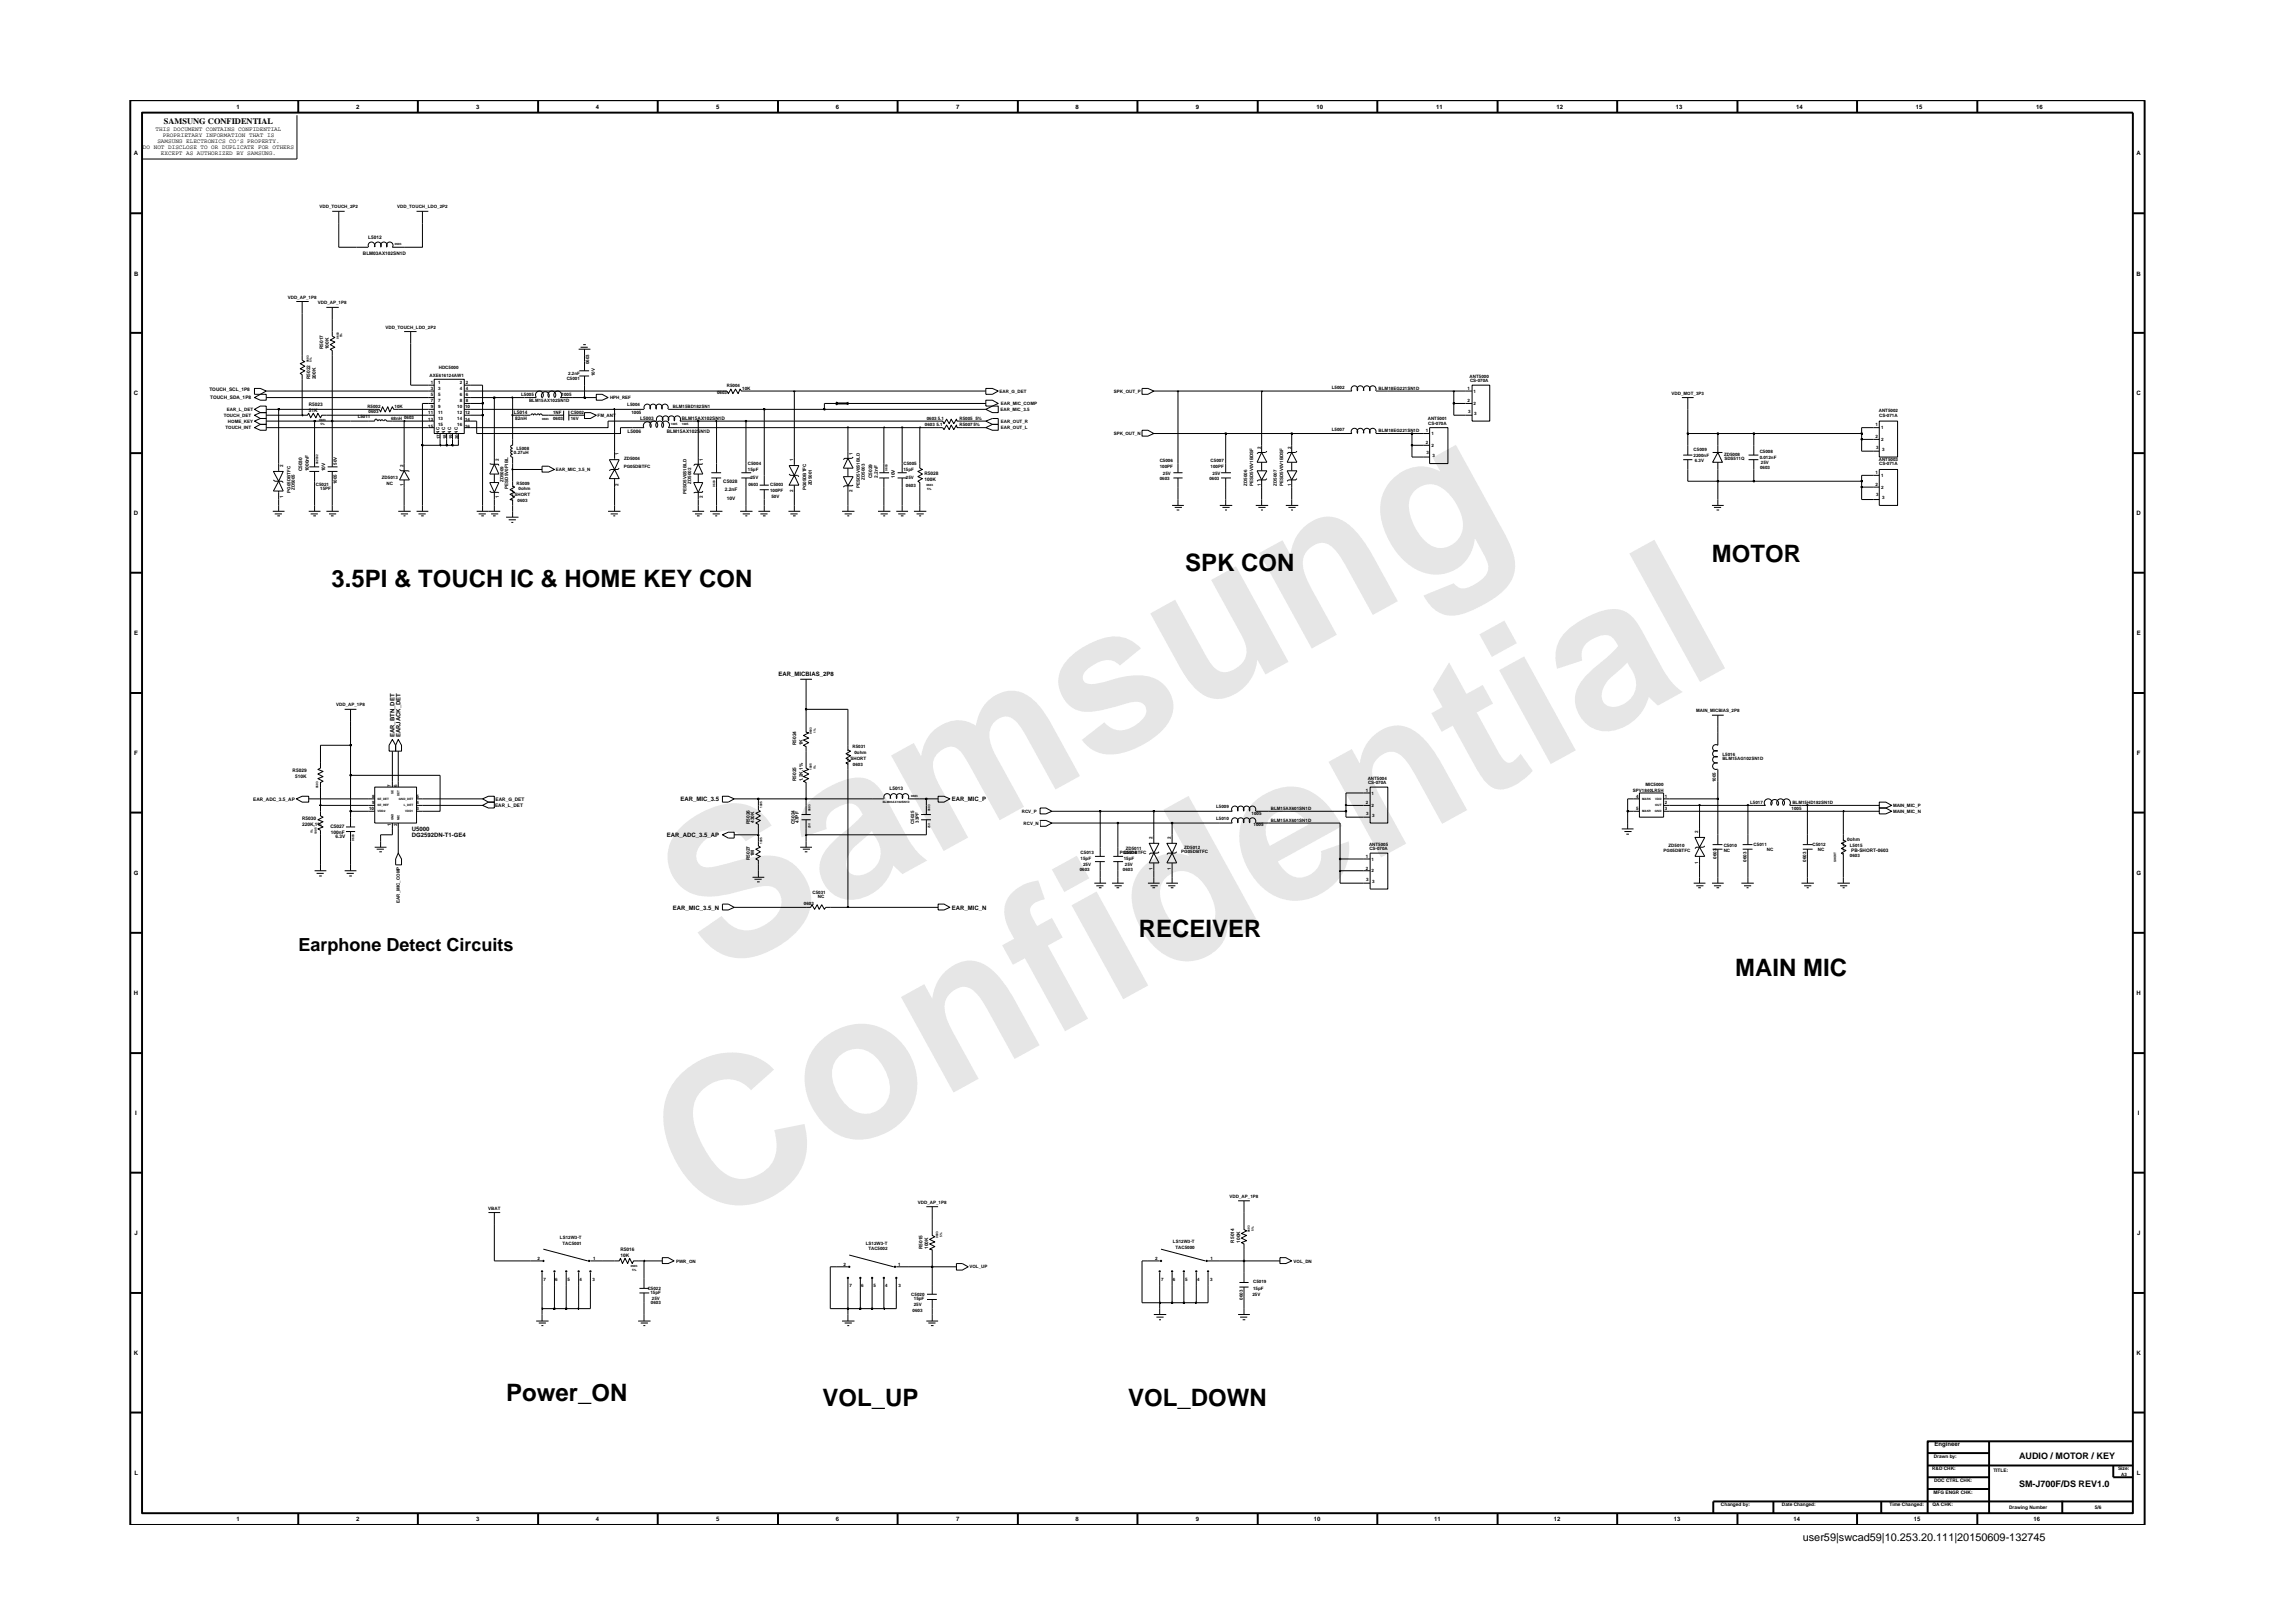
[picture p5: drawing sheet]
<svg xmlns="http://www.w3.org/2000/svg" width="297mm" height="210mm" viewBox="0 0 297 210" stroke-linecap="round" stroke-linejoin="round" font-family="sans-serif">
<defs><g id="words">
<g font-size="26.5" fill="#e6e6e6">
<text x="92.4" y="126.7" transform="rotate(-29 92.4 126.7)">Samsung</text>
<text x="91.1" y="159.4" transform="rotate(-29 91.1 159.4)">Confidential</text>
</g>
<g font-size="3.1">
<text x="42.9" y="76.1">3.5PI &amp; TOUCH IC &amp; HOME KEY CON</text>
<text x="153.5" y="74">SPK CON</text>
<text x="221.8" y="72.8">MOTOR</text>
<text x="147.5" y="121.4">RECEIVER</text>
<text x="224.8" y="126.4">MAIN MIC</text>
<text x="65.6" y="181.6">Power_ON</text>
<text x="106.5" y="182.1">VOL_UP</text>
<text x="146.2" y="182.1">VOL_DOWN</text>
</g>
<text font-size="2.3" x="38.7" y="123.2">Earphone Detect Circuits</text>
<text font-size="1.4" x="233.5" y="199.7">user59|swcad59|10.253.20.111|20150609-132745</text>
<g font-size="1.2">
<text x="261.6" y="189">AUDIO / MOTOR / KEY</text>
<text x="261.6" y="192.6">SM-J700F/DS REV1.0</text>
</g>
<text font-size="1.1" x="21.2" y="16.1">SAMSUNG CONFIDENTIAL</text>
<g font-size=".8">
<text x="20.2" y="17">THIS DOCUMENT CONTAINS CONFIDENTIAL</text>
<text x="21.1" y="17.8">PROPRIETARY INFORMATION THAT IS</text>
<text x="30.6" y="14.1">1</text>
<text x="46.1" y="14.1">2</text>
<text x="61.7" y="14.1">3</text>
<text x="77.2" y="14.1">4</text>
<text x="92.8" y="14.1">5</text>
<text x="108.3" y="14.1">6</text>
<text x="123.8" y="14.1">7</text>
<text x="139.3" y="14.1">8</text>
<text x="154.9" y="14.1">9</text>
<text x="170.5" y="14.1">10</text>
<text x="186" y="14.1">11</text>
<text x="201.6" y="14.1">12</text>
<text x="217.1" y="14.1">13</text>
<text x="232.7" y="14.1">14</text>
<text x="248.2" y="14.1">15</text>
<text x="263.8" y="14.1">16</text>
<text x="17.4" y="20.1">A</text>
<text x="18.5" y="19.3">DO NOT DISCLOSE TO OR DUPLICATE FOR OTHERS</text>
<text x="20.4" y="18.5">SAMSUNG ELECTRONICS CO’S PROPERTY.</text>
<text x="20.9" y="20.1">EXCEPT AS AUTHORIZED BY SAMSUNG.</text>
<text x="276.8" y="20.1">A</text>
<text x="17.4" y="35.7">B</text>
<text x="276.8" y="35.7">B</text>
<text x="17.4" y="51.2">C</text>
<text x="276.8" y="51.2">C</text>
<text x="17.4" y="66.8">D</text>
<text x="276.8" y="66.8">D</text>
<text x="17.4" y="82.3">E</text>
<text x="276.8" y="82.3">E</text>
<text x="100.8" y="87.5">EAR_MICBIAS_2P8</text>
<text x="51.1" y="95.5" transform="rotate(-90 51.1 95.5)">EAR_BTN_DET</text>
<text x="51.9" y="95.5" transform="rotate(-90 51.9 95.5)">EARJACK_DET</text>
<text x="17.4" y="97.8">F</text>
<text x="276.8" y="97.8">F</text>
<text x="53.4" y="107.7">U5000</text>
<text x="88.2" y="103.8">EAR_MIC_3.5</text>
<text x="123.3" y="103.8">EAR_MIC_P</text>
<text x="17.3" y="113.3">G</text>
<text x="53.4" y="108.4">DG2592DN-T1-GE4</text>
<text x="86.4" y="108.4">EAR_ADC_3.5_AP</text>
<text x="276.8" y="113.3">G</text>
<text x="87.2" y="117.8">EAR_MIC_3.5_N</text>
<text x="123.3" y="117.8">EAR_MIC_N</text>
<text x="17.4" y="128.9">H</text>
<text x="276.8" y="128.9">H</text>
<text x="17.5" y="144.4">I</text>
<text x="276.9" y="144.4">I</text>
<text x="17.4" y="160">J</text>
<text x="276.8" y="160">J</text>
<text x="17.4" y="175.5">K</text>
<text x="276.8" y="175.5">K</text>
<text x="17.4" y="191.1">L</text>
<text x="250.6" y="187.3">Engineer</text>
<text x="276.8" y="191.1">L</text>
<text x="30.6" y="197.1">1</text>
<text x="46.1" y="197.1">2</text>
<text x="61.7" y="197.1">3</text>
<text x="77.2" y="197.1">4</text>
<text x="92.8" y="197.1">5</text>
<text x="108.3" y="197.1">6</text>
<text x="123.8" y="197.1">7</text>
<text x="139.3" y="197.1">8</text>
<text x="154.9" y="197.1">9</text>
<text x="170.2" y="197.1">10</text>
<text x="185.8" y="197.1">11</text>
<text x="201.3" y="197.1">12</text>
<text x="216.9" y="197.1">13</text>
<text x="232.3" y="197.1">14</text>
<text x="247.9" y="197.1">15</text>
<text x="263.4" y="197.1">16</text>
</g>
<g font-size=".6">
<text x="41.4" y="27">VDD_TOUCH_2P2</text>
<text x="51.5" y="27">VDD_TOUCH_LDO_2P2</text>
<text x="47" y="33">BLM03AX102SN1D</text>
<text x="47.7" y="30.9">L5012</text>
<text x="37.3" y="38.7">VDD_AP_1P8</text>
<text x="41.2" y="39.4">VDD_AP_1P8</text>
<text x="41.9" y="45.2" transform="rotate(-90 41.9 45.2)">R5017</text>
<text x="42.6" y="45.2" transform="rotate(-90 42.6 45.2)">100K</text>
<text x="49.9" y="42.6">VDD_TOUCH_LDO_2P2</text>
<text x="56.8" y="47.8">HDC5000</text>
<text x="76.3" y="47.2" transform="rotate(-90 76.3 47.2)">0603</text>
<text x="27.1" y="50.7">TOUCH_SCL_1P8</text>
<text x="27.2" y="51.7">TOUCH_SDA_1P8</text>
<text x="29.4" y="53.2">EAR_L_DET</text>
<text x="40" y="52.6">R5023</text>
<text x="40" y="53.4">51K</text>
<text x="40.2" y="49.1" transform="rotate(-90 40.2 49.1)">R5022</text>
<text x="40.9" y="49.1" transform="rotate(-90 40.9 49.1)">200K</text>
<text x="47.6" y="52.8">R5002</text>
<text x="47.8" y="53.5">0603</text>
<text x="51.1" y="52.9">10K</text>
<text x="55.5" y="53.6">11</text>
<text x="55.7" y="48.8">AXE616124AW1</text>
<text x="55.8" y="49.7">1</text>
<text x="55.8" y="50.6">3</text>
<text x="55.8" y="51.3">5</text>
<text x="55.8" y="52.1">7</text>
<text x="55.8" y="52.9">9</text>
<text x="56.8" y="53.6">11</text>
<text x="56.8" y="49.7">1</text>
<text x="56.8" y="50.6">3</text>
<text x="56.8" y="51.3">5</text>
<text x="56.8" y="52.1">7</text>
<text x="56.8" y="52.9">9</text>
<text x="59.2" y="53.6">12</text>
<text x="59.2" y="52.9">10</text>
<text x="59.6" y="49.7">2</text>
<text x="59.6" y="50.6">4</text>
<text x="59.6" y="51.3">6</text>
<text x="59.6" y="52.1">8</text>
<text x="60.3" y="53.6">12</text>
<text x="60.3" y="52.9">10</text>
<text x="60.3" y="49.7">2</text>
<text x="60.3" y="50.6">4</text>
<text x="60.3" y="51.3">6</text>
<text x="60.3" y="52.1">8</text>
<text x="66.6" y="53.6">L5014</text>
<text x="67.5" y="51.3">L5005</text>
<text x="68.5" y="52.1">BLM15AX102SN1D</text>
<text x="71.7" y="53.6">1NF</text>
<text x="72.8" y="51.3">1005</text>
<text x="73.4" y="49.2">C5001</text>
<text x="73.6" y="48.6">2.2nF</text>
<text x="73.9" y="53.6">C5002</text>
<text x="77.1" y="48.7" transform="rotate(-90 77.1 48.7)">10V</text>
<text x="79" y="51.7">HPH_REF</text>
<text x="81.3" y="52.6">L5004</text>
<text x="81.8" y="53.6">1005</text>
<text x="87.2" y="52.8">BLM15BD182SN1</text>
<text x="92.9" y="51.1">0603</text>
<text x="94.2" y="50.1">R5004</text>
<text x="96.2" y="50.5">10K</text>
<text x="129.5" y="50.9">EAR_G_DET</text>
<text x="129.6" y="53.2">EAR_MIC_3.5</text>
<text x="129.7" y="52.5">EAR_MIC_COMP</text>
<text x="144.3" y="50.9">SPK_OUT_P</text>
<text x="172.5" y="50.4">L5002</text>
<text x="178.6" y="50.5">BLM18EG221SN1D</text>
<text x="190.1" y="50.5">1</text>
<text x="190.1" y="52.1">2</text>
<text x="190.2" y="53.5">3</text>
<text x="190.4" y="49">ANT5000</text>
<text x="190.4" y="49.5">CS-070A</text>
<text x="190.9" y="50.9">1</text>
<text x="190.9" y="52.5">2</text>
<text x="191" y="53.8">3</text>
<text x="216.5" y="51.1">VDD_MOT_3P3</text>
<text x="243.4" y="53.4">ANT5002</text>
<text x="29" y="54">TOUCH_DET</text>
<text x="29.2" y="55.6">TOUCH_INT</text>
<text x="29.5" y="54.8">HOME_KEY</text>
<text x="46.3" y="54.2">L5011</text>
<text x="50.7" y="54.4">68nH</text>
<text x="52.4" y="54.2">0603</text>
<text x="55.5" y="54.6">13</text>
<text x="55.5" y="55.4">15</text>
<text x="56.8" y="54.5">13</text>
<text x="56.8" y="55.2">15</text>
<text x="56.9" y="56.2" transform="rotate(-90 56.9 56.2)">NC</text>
<text x="57" y="56.9" transform="rotate(-90 57 56.9)">17</text>
<text x="57.7" y="56.2" transform="rotate(-90 57.7 56.2)">NC</text>
<text x="57.9" y="56.9" transform="rotate(-90 57.9 56.9)">18</text>
<text x="58.4" y="56.2" transform="rotate(-90 58.4 56.2)">NC</text>
<text x="58.6" y="56.9" transform="rotate(-90 58.6 56.9)">19</text>
<text x="59.2" y="54.5">14</text>
<text x="59.2" y="55.2">16</text>
<text x="59.4" y="56.9" transform="rotate(-90 59.4 56.9)">20 NC</text>
<text x="60.3" y="54.6">14</text>
<text x="60.3" y="55.4">16</text>
<text x="64.6" y="59.7" transform="rotate(-90 64.6 59.7)">2</text>
<text x="66.6" y="58.9">0.27uH</text>
<text x="66.7" y="54.4">82nH</text>
<text x="66.9" y="58.3">L5008</text>
<text x="71.7" y="54.4">0603</text>
<text x="73.9" y="54.4">16V</text>
<text x="77.4" y="54">FM_ANT</text>
<text x="80.1" y="58.9" transform="rotate(-90 80.1 58.9)">1</text>
<text x="80.8" y="59.6">ZD5004</text>
<text x="81.3" y="56.1">L5006</text>
<text x="82.9" y="54.4">L5003</text>
<text x="86.4" y="56.1">BLM15AX102SN1D</text>
<text x="88.3" y="54.4">BLM15AX102SN1D</text>
<text x="91" y="59.7" transform="rotate(-90 91 59.7)">1</text>
<text x="102.7" y="59.7" transform="rotate(-90 102.7 59.7)">1</text>
<text x="110.4" y="58.9" transform="rotate(-90 110.4 58.9)">1</text>
<text x="119.8" y="55.1">0603</text>
<text x="120.1" y="54.4">0603</text>
<text x="121.3" y="55.1">5.1</text>
<text x="121.5" y="54.4">5.1</text>
<text x="124.3" y="55.1">R50075%</text>
<text x="124.3" y="54.4">R5005</text>
<text x="126.4" y="54.4">5%</text>
<text x="129.7" y="55.6">EAR_OUT_L</text>
<text x="129.7" y="54.8">EAR_OUT_R</text>
<text x="144.3" y="56.4">SPK_OUT_N</text>
<text x="150.2" y="59.8">C5006</text>
<text x="156.8" y="59.8">C5007</text>
<text x="163.4" y="58.2" transform="rotate(-90 163.4 58.2)">2</text>
<text x="167.2" y="58.2" transform="rotate(-90 167.2 58.2)">2</text>
<text x="172.5" y="55.8">L5007</text>
<text x="178.6" y="56">BLM18EG221SN1D</text>
<text x="184.7" y="56">1</text>
<text x="184.7" y="57.5">2</text>
<text x="184.8" y="58.9">3</text>
<text x="185" y="54.4">ANT5001</text>
<text x="185" y="55">CS-070A</text>
<text x="185.4" y="56.4">1</text>
<text x="185.4" y="57.9">2</text>
<text x="185.5" y="59.2">3</text>
<text x="219.4" y="59.2">2200nF</text>
<text x="219.4" y="58.4">C5009</text>
<text x="219.6" y="59.9">6.3V</text>
<text x="223.3" y="59.1">ZD5008</text>
<text x="223.4" y="59.6">SDS511Q</text>
<text x="228" y="59.5">0.012nF</text>
<text x="228" y="58.7">C5008</text>
<text x="243" y="56.7">2</text>
<text x="243" y="55.2">1</text>
<text x="243" y="58.1">3</text>
<text x="243.4" y="59.7">ANT5003</text>
<text x="243.4" y="54">CS-071A</text>
<text x="243.7" y="57.1">2</text>
<text x="243.7" y="55.6">1</text>
<text x="243.8" y="58.4">3</text>
<text x="36.7" y="64.5" transform="rotate(-90 36.7 64.5)">1</text>
<text x="36.7" y="60.5" transform="rotate(-90 36.7 60.5)">2</text>
<text x="37.6" y="63.9" transform="rotate(-90 37.6 63.9)">PG05DBTFC</text>
<text x="38.2" y="63.5" transform="rotate(-90 38.2 63.5)">ZD5005</text>
<text x="39.1" y="61.1" transform="rotate(-90 39.1 61.1)">C5030</text>
<text x="40" y="61.1" transform="rotate(-90 40 61.1)">1000nF</text>
<text x="40.9" y="62.9">C5021</text>
<text x="41.5" y="63.5">15PF</text>
<text x="42.1" y="61.1" transform="rotate(-90 42.1 61.1)">10V</text>
<text x="43.6" y="62.7" transform="rotate(-90 43.6 62.7)">1005</text>
<text x="43.6" y="60.2" transform="rotate(-90 43.6 60.2)">50V</text>
<text x="49.5" y="62">ZD5013</text>
<text x="50.1" y="62.8">NC</text>
<text x="52.3" y="62.9" transform="rotate(-90 52.3 62.9)">1</text>
<text x="52.3" y="60.5" transform="rotate(-90 52.3 60.5)">2</text>
<text x="64.6" y="64.5" transform="rotate(-90 64.6 64.5)">1</text>
<text x="65.2" y="62.5" transform="rotate(-90 65.2 62.5)">ZD5009</text>
<text x="65.8" y="63.3" transform="rotate(-90 65.8 63.3)">PESD5V0F1BL</text>
<text x="66.7" y="64.3">SHORT</text>
<text x="66.9" y="62.8">R5009</text>
<text x="67.1" y="65.1">0603</text>
<text x="67.2" y="63.5">0ohm</text>
<text x="72" y="61">EAR_MIC_3.5_N</text>
<text x="80.1" y="62.9" transform="rotate(-90 80.1 62.9)">2</text>
<text x="80.8" y="60.7">PG05DBTFC</text>
<text x="88.9" y="64" transform="rotate(-90 88.9 64)">PESD5V0S1BLD</text>
<text x="89.5" y="62.6" transform="rotate(-90 89.5 62.6)">ZD5002</text>
<text x="91" y="64.5" transform="rotate(-90 91 64.5)">2</text>
<text x="93.7" y="62.6">C5028</text>
<text x="93.9" y="63.6">2.2nF</text>
<text x="94.2" y="64.7">10V</text>
<text x="96.9" y="60.2">C5004</text>
<text x="96.9" y="61">15pF</text>
<text x="96.9" y="62.9">0603</text>
<text x="97.2" y="62">25V</text>
<text x="99.8" y="63.7">100PF</text>
<text x="99.8" y="62.9">C5003</text>
<text x="99.9" y="64.5">50V</text>
<text x="102.7" y="63.8" transform="rotate(-90 102.7 63.8)">2</text>
<text x="104.4" y="63.5" transform="rotate(-90 104.4 63.5)">PG05DBTFC</text>
<text x="105.2" y="62.9" transform="rotate(-90 105.2 62.9)">ZD5001</text>
<text x="110.4" y="63.8" transform="rotate(-90 110.4 63.8)">2</text>
<text x="111.4" y="63.2" transform="rotate(-90 111.4 63.2)">PESD5V0S1BLD</text>
<text x="112" y="62.1" transform="rotate(-90 112 62.1)">ZD5003</text>
<text x="113" y="61.9" transform="rotate(-90 113 61.9)">C5029</text>
<text x="113.7" y="61.9" transform="rotate(-90 113.7 61.9)">2.2nF</text>
<text x="115.9" y="61.9" transform="rotate(-90 115.9 61.9)">10V</text>
<text x="117" y="61">15pF</text>
<text x="117" y="60.2">C5005</text>
<text x="117.4" y="63.1">0603</text>
<text x="117.4" y="62">25V</text>
<text x="119.7" y="62.3">100K</text>
<text x="119.7" y="61.6">R5028</text>
<text x="150.2" y="60.6">100PF</text>
<text x="150.2" y="62.2">0603</text>
<text x="150.7" y="61.6">25V</text>
<text x="156.7" y="62.2">0603</text>
<text x="156.8" y="60.6">100PF</text>
<text x="157.1" y="61.6">25V</text>
<text x="161.6" y="62.9" transform="rotate(-90 161.6 62.9)">ZD5006</text>
<text x="162.3" y="62.9" transform="rotate(-90 162.3 62.9)">PESD5V0V1BDSF</text>
<text x="163.4" y="62.9" transform="rotate(-90 163.4 62.9)">1</text>
<text x="165.4" y="62.9" transform="rotate(-90 165.4 62.9)">ZD5007</text>
<text x="166.2" y="62.9" transform="rotate(-90 166.2 62.9)">PESD5V0V1BDSF</text>
<text x="167.2" y="62.9" transform="rotate(-90 167.2 62.9)">1</text>
<text x="228" y="60.8">0603</text>
<text x="228.1" y="60.1">25V</text>
<text x="243" y="61.4">1</text>
<text x="243" y="63">2</text>
<text x="243" y="64.3">3</text>
<text x="243.4" y="60.3">CS-071A</text>
<text x="243.7" y="63.3">2</text>
<text x="243.7" y="61.8">1</text>
<text x="243.8" y="64.6">3</text>
<text x="43.5" y="91.5">VDD_AP_1P8</text>
<text x="219.7" y="92.3">MAIN_MICBIAS_2P8</text>
<text x="37.9" y="100">R5029</text>
<text x="38.3" y="100.8">510K</text>
<text x="50.6" y="102" transform="rotate(-90 50.6 102)">7</text>
<text x="51.5" y="102" transform="rotate(-90 51.5 102)">6</text>
<text x="103.2" y="101.2" transform="rotate(-90 103.2 101.2)">R5025</text>
<text x="103.2" y="96.5" transform="rotate(-90 103.2 96.5)">R5024</text>
<text x="104" y="101.2" transform="rotate(-90 104 101.2)">1.2K,1%</text>
<text x="104" y="96.5" transform="rotate(-90 104 96.5)">1K</text>
<text x="110.2" y="98.5">SHORT</text>
<text x="110.4" y="96.9">R5031</text>
<text x="110.5" y="99.3">0603</text>
<text x="110.7" y="97.7">0ohm</text>
<text x="177.2" y="101">ANT5004</text>
<text x="177.2" y="101.6">CS-070A</text>
<text x="213.1" y="101.8">MIC5000</text>
<text x="222.3" y="101.3" transform="rotate(-90 222.3 101.3)">1005</text>
<text x="223.1" y="98.5">BLM15AG102SN1D</text>
<text x="223.1" y="97.9">L5016</text>
<text x="32.8" y="103.7">EAR_ADC_3.5_AP</text>
<text x="39.1" y="107">220K,1%</text>
<text x="39.1" y="106.3">R5030</text>
<text x="42.8" y="107.2">C5027</text>
<text x="42.9" y="108">100nF</text>
<text x="47.8" y="104.9">10</text>
<text x="48.2" y="103.4">8</text>
<text x="48.2" y="104.1">9</text>
<text x="50.6" y="106.9" transform="rotate(-90 50.6 106.9)">1</text>
<text x="51.5" y="106.9" transform="rotate(-90 51.5 106.9)">2</text>
<text x="54" y="104.9">3</text>
<text x="54" y="104.1">4</text>
<text x="54" y="103.4">5</text>
<text x="64.1" y="104.6">EAR_L_DET</text>
<text x="64.2" y="103.7">EAR_G_DET</text>
<text x="97.1" y="106.8" transform="rotate(-90 97.1 106.8)">R5026</text>
<text x="97.7" y="106.6" transform="rotate(-90 97.7 106.6)">430K</text>
<text x="103" y="106.8" transform="rotate(-90 103 106.8)">C5024</text>
<text x="103.5" y="106.6" transform="rotate(-90 103.5 106.6)">47PF</text>
<text x="115.2" y="102.4">L5013</text>
<text x="118.4" y="106.7" transform="rotate(-90 118.4 106.7)">C5025</text>
<text x="119" y="106.6" transform="rotate(-90 119 106.6)">33PF</text>
<text x="132.4" y="105.3">RCV_P</text>
<text x="132.6" y="106.8">RCV_N</text>
<text x="157.6" y="104.7">L5009</text>
<text x="157.6" y="106.2">L5010</text>
<text x="162.1" y="105.5">1005</text>
<text x="162.4" y="107">1005</text>
<text x="164.6" y="104.9">BLM15AX601SN1D</text>
<text x="164.6" y="106.5">BLM15AX601SN1D</text>
<text x="176.9" y="102.6">1</text>
<text x="176.9" y="104.1">2</text>
<text x="177" y="105.5">3</text>
<text x="177.7" y="102.9">1</text>
<text x="177.7" y="104.5">2</text>
<text x="177.8" y="105.8">3</text>
<text x="211.5" y="102.6">SPV1840LR5H</text>
<text x="212" y="103.4">4</text>
<text x="212" y="104.9">5</text>
<text x="215.7" y="104.9">3</text>
<text x="215.7" y="104.2">2</text>
<text x="215.7" y="103.4">1</text>
<text x="220" y="107.9" transform="rotate(-90 220 107.9)">2</text>
<text x="226.7" y="104.1">L5017</text>
<text x="232.1" y="104.9">1005</text>
<text x="232.2" y="104.1">BLM15HD182SN1D</text>
<text x="245.2" y="105.3">MAIN_MIC_N</text>
<text x="245.2" y="104.5">MAIN_MIC_P</text>
<text x="43.5" y="108.6">6.3V</text>
<text x="97.1" y="111.4" transform="rotate(-90 97.1 111.4)">R5027</text>
<text x="97.7" y="110.9" transform="rotate(-90 97.7 110.9)">1M</text>
<text x="139.9" y="112.8">0603</text>
<text x="140" y="110.7">C5013</text>
<text x="140" y="111.4">15pF</text>
<text x="140.3" y="112.1">25V</text>
<text x="145.1" y="110.7">PG05DBTFC</text>
<text x="145.5" y="112.8">0603</text>
<text x="145.6" y="111.4">15pF</text>
<text x="145.6" y="110.7">C5014</text>
<text x="145.7" y="112.1">25V</text>
<text x="145.8" y="110.1">ZD5011</text>
<text x="149.3" y="112.7" transform="rotate(-90 149.3 112.7)">1</text>
<text x="149.3" y="108.6" transform="rotate(-90 149.3 108.6)">2</text>
<text x="151.7" y="112.7" transform="rotate(-90 151.7 112.7)">1</text>
<text x="151.7" y="108.6" transform="rotate(-90 151.7 108.6)">2</text>
<text x="153" y="110.5">PG05DBTFC</text>
<text x="153.4" y="110">ZD5012</text>
<text x="176.9" y="111.2">1</text>
<text x="176.9" y="112.7">2</text>
<text x="177.3" y="109.5">ANT5005</text>
<text x="177.4" y="110.1">CS-070A</text>
<text x="177.7" y="111.5">1</text>
<text x="177.7" y="113">2</text>
<text x="215.5" y="110.3">PG05DBTFC</text>
<text x="216.1" y="109.8">ZD5010</text>
<text x="220" y="111.9" transform="rotate(-90 220 111.9)">1</text>
<text x="222.4" y="111.3" transform="rotate(-90 222.4 111.3)">0603</text>
<text x="223.3" y="109.8">C5010</text>
<text x="223.3" y="110.3">NC</text>
<text x="226.3" y="111.6" transform="rotate(-90 226.3 111.6)">0603</text>
<text x="227.2" y="109.6">C5011</text>
<text x="228.9" y="110.2">NC</text>
<text x="234" y="111.6" transform="rotate(-90 234 111.6)">0603</text>
<text x="234.8" y="109.6">C5012</text>
<text x="235.5" y="110.2">NC</text>
<text x="239.3" y="109">0ohm</text>
<text x="239.6" y="111">0603</text>
<text x="239.6" y="109.8">L5015</text>
<text x="239.8" y="110.3">PB-SHORT-0603</text>
<text x="51.8" y="117" transform="rotate(-90 51.8 117)">EAR_MIC_COMP</text>
<text x="104.1" y="117.3">0603</text>
<text x="105.2" y="115.8">C5031</text>
<text x="106" y="116.4">NC</text>
<text x="177" y="114.1">3</text>
<text x="177.8" y="114.3">3</text>
<text x="118.9" y="155.9">VDD_AP_1P8</text>
<text x="159.3" y="155.2">VDD_AP_1P8</text>
<text x="63.2" y="156.8">VBAT</text>
<text x="72.5" y="160.5">LS12W3-T</text>
<text x="72.9" y="161.2">TAC5001</text>
<text x="112.2" y="161.2">LS12W3-T</text>
<text x="112.5" y="162">TAC5002</text>
<text x="119.5" y="161.8" transform="rotate(-90 119.5 161.8)">R5015</text>
<text x="120.3" y="161.8" transform="rotate(-90 120.3 161.8)">100K</text>
<text x="152" y="161.1">LS12W3-T</text>
<text x="152.3" y="161.8">TAC5000</text>
<text x="159.9" y="161" transform="rotate(-90 159.9 161)">R5014</text>
<text x="160.6" y="161" transform="rotate(-90 160.6 161)">100K</text>
<text x="69.6" y="163.2">2</text>
<text x="70.4" y="166">7</text>
<text x="71.9" y="166">6</text>
<text x="73.5" y="166">5</text>
<text x="75.1" y="166">4</text>
<text x="76.8" y="166">3</text>
<text x="76.8" y="163.2">1</text>
<text x="80.4" y="162.1">R5016</text>
<text x="80.4" y="162.8">10K</text>
<text x="83.9" y="167.1">C5022</text>
<text x="84.3" y="167.7">15pF</text>
<text x="87.6" y="163.6">PWR_ON</text>
<text x="109.3" y="163.9">2</text>
<text x="110" y="166.7">7</text>
<text x="111.5" y="166.7">6</text>
<text x="113.2" y="166.7">5</text>
<text x="114.7" y="166.7">4</text>
<text x="116.4" y="163.9">1</text>
<text x="116.4" y="166.7">3</text>
<text x="118.1" y="167.8">C5020</text>
<text x="125.6" y="164.3">VOL_UP</text>
<text x="149.6" y="163.2">2</text>
<text x="150.4" y="166">7</text>
<text x="151.9" y="166">6</text>
<text x="153.5" y="166">5</text>
<text x="155.1" y="166">4</text>
<text x="156.8" y="166">3</text>
<text x="156.8" y="163.2">1</text>
<text x="162.2" y="167.8">25V</text>
<text x="162.3" y="167.1">15pF</text>
<text x="162.3" y="166.2">C5019</text>
<text x="167.6" y="163.6">VOL_DN</text>
<text x="84.3" y="168.9">0603</text>
<text x="84.4" y="168.4">25V</text>
<text x="118.2" y="170">0603</text>
<text x="118.4" y="169.2">25V</text>
<text x="118.4" y="168.4">15pF</text>
<text x="161" y="168.4" transform="rotate(-90 161 168.4)">0603</text>
<text x="250.3" y="190.4">R&amp;D CHK:</text>
<text x="250.5" y="188.9">Drawn by:</text>
<text x="258.2" y="190.7">TITLE:</text>
<text x="274.4" y="190.4">Size:</text>
<text x="274.8" y="191.2">A3</text>
<text x="222.9" y="195.1">Changed by:</text>
<text x="230.8" y="195.1">Date Changed:</text>
<text x="244.8" y="195.1">Time Changed:</text>
<text x="250.3" y="195.1">QA CHK:</text>
<text x="250.5" y="193.5">MFG ENGR CHK:</text>
<text x="250.5" y="192">DOC CTRL CHK:</text>
<text x="260.3" y="195.5">Drawing Number</text>
<text x="271.4" y="195.5">5/6</text>
</g>
<g font-size=".4">
<text x="51.2" y="31.7">0603</text>
<text x="40" y="46.9" transform="rotate(-90 40 46.9)">0603</text>
<text x="40.4" y="46.8" transform="rotate(-90 40.4 46.8)">5%</text>
<text x="43.9" y="43.9" transform="rotate(-90 43.9 43.9)">0603</text>
<text x="44.3" y="43.7" transform="rotate(-90 44.3 43.7)">5%</text>
<text x="41.3" y="54.6">0603</text>
<text x="41.5" y="55.1">5%</text>
<text x="70.2" y="54.4">0603</text>
<text x="86.9" y="55">1005</text>
<text x="88.3" y="55.1">1005</text>
<text x="41.2" y="60.1" transform="rotate(-90 41.2 60.1)">062032</text>
<text x="92.7" y="63" transform="rotate(-90 92.7 63)">0603</text>
<text x="115" y="61" transform="rotate(-90 115 61)">0603</text>
<text x="120" y="62.9">0603</text>
<text x="120.1" y="63.4">5%</text>
<text x="105.2" y="95.1" transform="rotate(-90 105.2 95.1)">0603</text>
<text x="105.7" y="94.9" transform="rotate(-90 105.7 94.9)">1%</text>
<text x="105.2" y="99.8" transform="rotate(-90 105.2 99.8)">1005</text>
<text x="105.7" y="99.7" transform="rotate(-90 105.7 99.7)">1%</text>
<text x="40.5" y="107.9" transform="rotate(-90 40.5 107.9)">1%</text>
<text x="41.2" y="102.1" transform="rotate(-90 41.2 102.1)">0603</text>
<text x="48.9" y="103.6">SE_DET</text>
<text x="48.9" y="104.5">SE_REF</text>
<text x="48.9" y="105.2">VDD2</text>
<text x="51" y="106.3" transform="rotate(-90 51 106.3)">GND</text>
<text x="51" y="102.9" transform="rotate(-90 51 102.9)">SE</text>
<text x="51.7" y="103.6">GND_DET</text>
<text x="51.7" y="106.3" transform="rotate(-90 51.7 106.3)">MIC</text>
<text x="51.7" y="103.2" transform="rotate(-90 51.7 103.2)">DET</text>
<text x="52.3" y="104.5">L_DET</text>
<text x="52.5" y="105.2">VDD1</text>
<text x="98.7" y="104.7" transform="rotate(-90 98.7 104.7)">1005</text>
<text x="105" y="107.3" transform="rotate(-90 105 107.3)">25V</text>
<text x="105" y="105.1" transform="rotate(-90 105 105.1)">0603</text>
<text x="114.4" y="104.1">BLM03AX102SN1D</text>
<text x="118.1" y="103.3">0603</text>
<text x="120.5" y="107.3" transform="rotate(-90 120.5 107.3)">25V</text>
<text x="120.5" y="105.1" transform="rotate(-90 120.5 105.1)">0603</text>
<text x="212.7" y="105.2">MAKR</text>
<text x="212.7" y="103.6">MARK</text>
<text x="214.4" y="105.2">GND</text>
<text x="214.4" y="103.6">VDD</text>
<text x="214.4" y="104.5">OUT</text>
<text x="41" y="108.1" transform="rotate(-90 41 108.1)">1005</text>
<text x="45.9" y="108.9" transform="rotate(-90 45.9 108.9)">0603</text>
<text x="98.7" y="109.3" transform="rotate(-90 98.7 109.3)">1005</text>
<text x="237.9" y="111.7" transform="rotate(-90 237.9 111.7)">SHORT</text>
<text x="121.5" y="160.4" transform="rotate(-90 121.5 160.4)">0603</text>
<text x="122" y="160.2" transform="rotate(-90 122 160.2)">5%</text>
<text x="161.9" y="159.6" transform="rotate(-90 161.9 159.6)">0603</text>
<text x="162.4" y="159.5" transform="rotate(-90 162.4 159.5)">5%</text>
<text x="81.7" y="164.1">0603</text>
<text x="81.9" y="164.6">5%</text>
</g>
</g></defs>
<g fill="none" stroke="#000" stroke-width=".13">
<path d="M38.5 14.9v5.7h-20.1M38.4 39.1h1.6M39.1 39.1v7.6l.4 .1-.6 .3 .6 .3-.6 .4 .6 .2-.6 .4 .2 .1v5.3M42.3 39.8h1.6M43 39.8v3.7l.4 .2-.6 .4 .6 .2-.6 .3 .6 .4-.6 .2 .2 .2v15.1M43 27.4h1.6M43.9 27.4v4.6h3.8M47.8 32a.42 .42 0 0 1 .3-.6 .42 .42 0 0 1 .4 .6M48.6 32a.42 .42 0 0 1 .4-.6 .42 .42 0 0 1 .3 .6M49.4 32a.42 .42 0 0 1 .3-.6 .42 .42 0 0 1 .4 .6M54 27.4h1.5M54.7 27.4v4.6h-3.9a.42 .42 0 0 0-.3-.6 .42 .42 0 0 0-.4 .6"/>
<path d="M33 55.4l.7-.4h.8v.7h-.8zM33 51.5l.7-.4h.8v.7h-.8zM33 53.8l.7-.3h.8v.7h-.8zM33 53l.7-.4h.8v.9h-.8zM33 54.6l.7-.4h.8v.8h-.8zM33 50.3h.7l.8 .4-.8 .4h-.7zM34.5 53h14.6l.2 .4 .3-.7 .3 .7 .3-.7 .3 .7 .3-.7 .2 .3h5.2M34.5 53.8h4.6M34.5 50.7h21.7M34.5 51.5h21.7M34.5 55.4h21.7M34.5 54.6h14"/>
<path d="M36 52.9h.2v.2h-.2zM36.1 53v8.1M39.1 53.8h.7l.2-.3 .2 .6 .4-.6 .3 .6 .3-.6 .3 .6 .2-.3h14.5M39.1 53.7h.1v.2h-.1zM40.7 54.5h.1v.1h-.1zM40.8 54.6v5.9M43 54.5h.1v.1h-.1zM48.6 54.5v-.2h.1h.1l.1 .2M49 54.6l.1-.2 .2 .2 .2-.2 .1 .2M49.7 54.6l.2-.2 .2 .2h6.1M52.4 54.5v.1zM52.4 43h1.6"/>
<path d="M52.4 54.6v6.4M53.2 43v6.9h3M54.6 57.6h.2v.2h-.2zM54.7 57.7h3.9M56.2 49.1h3.9v7.1h-3.9zM56.2 52.3h-1.5v13.9M57 57.6h.1v.2h-.1zM57 56.2v1.5M57.8 57.6h.1v.2h-.1zM57.9 56.2v1.5M58.5 57.6h.2v.2h-.2zM58.6 56.2v1.5"/>
<path d="M59.4 56.2v1.5h-.8M60.1 54.6h1.7v1.6h18.6v-.8h3a.51 .51 0 0 1 .4-.8 .51 .51 0 0 1 .5 .8M60.1 50.7h34.1l.1 .3 .4-.6 .2 .6 .4-.6 .3 .6 .3-.6 .1 .3h31.7M60.1 53.8h2.4M60.1 52.3h2.4M60.1 51.5h9.4M60.1 49.9h2.4v16.3M60.1 53h23.3M62.4 53.7h.2v.2h-.2zM62.4 52.2h.2v.2h-.2zM64 51.4h.1v.2h-.1zM64 51.5v8.6"/>
<path d="M66.3 53.7h.1v.2h-.1zM66.3 51.4h.1v.2h-.1zM66.4 58.9h-.2v.1v.2h.2M66.4 58.1l-.2 .1v.1v.1h.2M66.4 58.5h-.2v.1v.1l.2 .1M66.4 57.7h-.2v.2v.1h.2M66.4 53.8h2.3M66.4 51.5v6.2M66.4 59.2v3.9M68.8 53.8l.1-.2 .2 .2 .2-.2 .2 .2M69.5 51.5a.51 .51 0 0 1 0-.7 .51 .51 0 0 1 .7 0 .51 .51 0 0 1 0 .7M69.5 53.8l.2-.2 .2 .2 .1-.2 .2 .2h2.8"/>
<path d="M70.2 51.5a.51 .51 0 0 1 .4-.8 .51 .51 0 0 1 .5 .8M71.1 51.5a.51 .51 0 0 1 .1-.7 .51 .51 0 0 1 .7 0 .51 .51 0 0 1-.1 .7M71.9 51.5a.51 .51 0 0 1 0-.7 .51 .51 0 0 1 .7 0 .51 .51 0 0 1 0 .7M72.6 51.5h4.6M73 53.2v1.3M73.7 53.8h2M73.7 53.2v1.3M75 45.2h1.5M75 48.7h1.3M75 48h1.3M75.2 45h.9M75.6 44.6h.3"/>
<path d="M75.6 51.4h.2v.2h-.2zM75.7 53.5h.8l.7 .3-.7 .4h-.8zM75.7 45.2v2.8M75.7 48.7v2.8M77.2 51.1h.8l.8 .4-.8 .3h-.8zM78.9 59.5h1.3l-.6 1.3zM79.5 52.9h.1v.2h-.1zM79.6 53v6.5M83.5 53a.42 .42 0 0 1 .3-.6 .42 .42 0 0 1 .4 .6M84.3 55.4a.51 .51 0 0 1 .1-.7 .51 .51 0 0 1 .7 0 .51 .51 0 0 1 0 .7M85 53a.42 .42 0 0 0-.4-.6 .42 .42 0 0 0-.3 .6M85 54.6h-6.2v.8h-18.7"/>
<path d="M85.1 55.4a.51 .51 0 0 1 0-.7 .51 .51 0 0 1 .7 0 .51 .51 0 0 1 0 .7M85.1 54.5a.42 .42 0 0 1 .4-.6 .42 .42 0 0 1 .3 .7M85.7 53a.42 .42 0 0 0-.3-.6 .42 .42 0 0 0-.4 .6M85.8 55.4a.5 .5 0 0 1 .1-.7 .5 .5 0 0 1 .7 0 .5 .5 0 0 1 0 .7h35.5l.2 .3 .3-.6 .4 .6 .2-.6 .4 .6 .3-.6 .1 .3h3.7M85.9 54.5a.42 .42 0 0 1 .3-.6 .42 .42 0 0 1 .4 .7M86.5 53a.42 .42 0 0 0-.4-.6 .42 .42 0 0 0-.3 .6M86.6 53h41.1M86.6 54.5a.42 .42 0 0 1 .4-.6 .42 .42 0 0 1 .3 .7M87.4 54.5a.42 .42 0 0 1 .4-.6 .42 .42 0 0 1 .3 .7h34l.2 .3 .3-.6 .4 .6 .2-.6 .4 .6 .3-.6 .1 .3h3.7M90.4 54.5h.1v.1h-.1zM90.5 54.6v5.5M92.7 54.5h.1v.1h-.1z"/>
<path d="M92.8 54.6v6.6M96.5 54.5h.2v.1h-.2zM96.6 54.6v6.6M98.9 52.9h.2v.2h-.2zM99 53v9.9M102.8 50.7h.2h-.2zM102.9 50.7v9.6M106.7 52.9h.2v.2h-.2zM108.3 52.3h-1.5v.7M109.8 55.3h.1v.1h-.1zM109.8 55.4v4M109.8 59.4l.7 1.2h-1.3z"/>
<path d="M109.8 52.3h17.9M110.5 59.2l-.2 .2h-.9l-.2 .1M114.5 55.3l.1 .1zM114.5 55.4v5.8M116.8 55.3h.2v.1h-.2zM116.9 55.4v5.8M119.2 55.4v5.2l.3 .2-.6 .3 .6 .3-.6 .4 .6 .2-.6 .3 .3 .2v3.7M119.2 55.3v.1zM127.7 55.4l.9-.4h.7v.7h-.7zM127.7 53l.9-.4h.7v.9h-.7zM127.7 51.8h.9l.7 .5-.7 .3h-.9zM127.7 54.6l.9-.4h.7v.8h-.7z"/>
<path d="M127.7 50.3h.9l.7 .4-.7 .4h-.9zM147.9 55.7h.8l.8 .5-.8 .3h-.8zM147.9 50.3h.8l.8 .4-.8 .4h-.8zM152.5 50.7h.2h-.2zM152.6 50.7v10.5M158.7 56.1h.2v.1h-.2zM158.8 56.2v5M163.4 50.7h.1zM163.4 50.7v7.9M163.4 59.9v1.1M163.4 58.6l.7 1.3h-1.3zM164.1 58.4l-.2 .2h-.9l-.2 .2"/>
<path d="M167.2 56.1h.2v.1h-.2zM167.3 58.6l.7 1.3h-1.3zM167.3 56.2v2.4M167.3 59.9v1.1M168 58.4l-.2 .2h-.9l-.2 .2M175.8 50.6a.42 .42 0 0 0-.4-.6 .42 .42 0 0 0-.3 .7h-25.6M175.8 56.1a.42 .42 0 0 0-.4-.6 .42 .42 0 0 0-.3 .7h-25.6M176.6 50.6a.42 .42 0 0 0-.4-.6 .42 .42 0 0 0-.3 .7M176.6 56.1a.42 .42 0 0 0-.4-.6 .42 .42 0 0 0-.3 .7M176.7 50.6a.42 .42 0 0 1 .4-.6 .42 .42 0 0 1 .3 .6M176.7 56.1a.42 .42 0 0 1 .4-.6 .42 .42 0 0 1 .3 .6M178.2 50.6a.42 .42 0 0 0-.4-.6 .42 .42 0 0 0-.3 .7"/>
<path d="M178.2 56.1a.42 .42 0 0 0-.4-.6 .42 .42 0 0 0-.3 .7M178.3 56.2h6.9M178.3 50.7h12.4M182.8 57.6h.2v.2h-.2zM182.8 56.1h.2v.1h-.2zM182.9 56.2v3h2.3M182.9 57.7h2.3M185.2 55.4h2.4v4.7h-2.4zM188.2 52.2h.2v.2h-.2zM188.2 50.7h.2h-.2zM188.3 50.7v3.1h2.4M188.3 52.3h2.4"/>
<path d="M190.7 49.9h2.3v4.7h-2.3zM217.9 51.5h1.5M218 59h1.2M218 59.5h1.2M218.6 56.1h.1v.1h-.1zM218.6 56.2h22.6M218.6 51.5v7.5M218.6 59.5v2.8h22.6M221.9 58.6h1.2M222.4 56.1h.2v.1h-.2zM222.5 58.6l.6 1.3h-1.2zM222.5 56.2v2.4"/>
<path d="M222.5 59.9v5.6M226.5 59h1.3M226.5 59.5h1.3M227.1 56.1h.2v.1h-.2zM227.2 56.2v2.8M227.2 59.5v2.8M241.1 56.8h.1v.2h-.1zM241.1 56.1h.1v.1h-.1zM241.2 56.9h2.2M243.4 54.6h2.4v4.6h-2.4zM243.4 55.4h-2.2v3h2.2M35.3 66.2h1.6"/>
<path d="M35.4 62.2l.2 .1h.9l.2 .2M35.4 61.1h1.3l-.6 1.2zM35.6 66.6h.9M35.9 66.8h.4M36.1 63.6v2.6M36.1 62.3l.6 1.3h-1.3zM40 66.2h1.5M40.1 61.1h1.2M40.1 60.5h1.2M40.2 66.6h1M40.6 66.8h.3M40.8 61.1v5.1"/>
<path d="M42.3 66.2h1.6M42.4 61.1h1.3M42.4 60.5h1.3M42.6 66.6h.9M42.9 66.8h.3M43 61.1v5.1M51.6 66.2h1.6M51.8 60.8l.1 .2h1l.1 .1M51.9 66.6h1M52.3 66.8h.2M52.4 62.2v4M52.4 61l.6 1.2h-1.2z"/>
<path d="M54 66.2h1.5M54.2 66.6h.9M54.6 66.8h.3M61.8 66.2h3M62 66.6h.9M62.3 66.8h.4M63.4 63.6l.2 .2h.9l.1 .1M63.4 60.1h.2h.9l.1 .2M63.4 62.5h1.2l-.6 1.3zM63.6 66.6h.9M63.9 66.8h.3M64 61.4v1.1"/>
<path d="M64 63.8v2.4M64 60.1l.6 1.3h-1.2zM65.6 67h1.6M65.9 67.3h.9M66.2 67.7h.3M66.3 60.7h.1v.2h-.1zM66.4 62.9l.3 .2-.6 .3 .6 .4-.6 .2 .6 .4-.6 .3 .3 .1v2.2M66.4 63.4v.4M66.4 64v.4M66.4 64.7v.1M66.4 60.8h3.8M70.2 60.4h.9l.7 .4-.7 .4h-.9z"/>
<path d="M78.8 66.2h1.6M79.1 66.6h.9M79.4 66.8h.3M79.6 60.8l.6 1.2h-1.3zM79.6 62v4.2M80.2 60.6l-.2 .2h-.9l-.2 .2M89.7 66.2h1.5M89.9 62.5h1.1l-.5 1.3zM90 66.6h1M90.3 66.8h.3M90.5 61.4v1.1M90.5 63.8v2.4"/>
<path d="M90.5 60.1l.5 1.3h-1.1zM91 60.1h-1l-.1 .2M91 63.6v.2h-1l-.1 .1M92 66.2h1.6M92.1 61.2h1.3M92.1 61.9h1.3M92.3 66.6h.9M92.7 66.8h.2M92.8 61.9v4.3M95.9 66.2h1.6M96 61.2h1.3M96 61.9h1.3"/>
<path d="M96.2 66.6h.9M96.5 66.8h.3M96.6 61.9v4.3M98.2 66.2h1.6M98.4 62.9h1.2M98.4 63.4h1.2M98.5 66.6h.9M98.8 66.8h.4M99 63.4v2.8M102.1 66.2h1.6M102.2 61.4l.2 .2h.9l.2 .2M102.2 60.3h1.3l-.6 1.3z"/>
<path d="M102.4 66.6h.9M102.7 66.8h.4M102.9 61.6l.6 1.3h-1.3zM102.9 62.9v3.3M109.1 66.2h1.6M109.4 66.6h.9M109.8 66.8h.2M109.8 62.9l-.6-1.1h1.3l-.7 1.1v3.3M109.8 60.6v1.2M110.5 62.9h-.2h-.9l-.2 .2M113.7 66.2h1.6M113.9 61.2h1.3"/>
<path d="M113.9 61.9h1.3M114.1 66.6h.9M114.4 66.8h.3M114.5 61.9v4.3M116.1 66.2h1.5M116.3 61.2h1.2M116.3 61.9h1.2M116.4 66.6h.9M116.7 66.8h.3M116.9 61.9v4.3M118.4 66.2h1.6M118.7 66.6h1"/>
<path d="M119.1 66.8h.2M151.8 65.5h1.6M152 61.2h1.2M152 61.9h1.2M152.2 65.7h.9M152.4 66.1h.4M152.6 61.9v3.6M158 65.5h1.6M158.2 61.2h1.3M158.2 61.9h1.3M158.4 65.7h.9M158.7 66.1h.2"/>
<path d="M158.8 61.9v3.6M162.7 65.5h1.6M162.8 61h1.3l-.7 1.2zM163 65.7h.9M163.4 66.1h.2M163.4 62.2v3.3M164.1 62l-.2 .2h-.9l-.2 .1M166.6 65.5h1.6M166.7 61h1.3l-.7 1.2zM166.9 65.7h.9M167.2 66.1h.3M167.3 62.2v3.3"/>
<path d="M168 62l-.2 .2h-.9l-.2 .1M221.8 65.5h1.5M222 65.7h1M222.4 66.1h.3M222.4 62.3h.2v.1h-.2zM227.1 62.3h.2v.1h-.2zM241.1 63h.1v.2h-.1zM241.1 62.3h.1v.1h-.1zM241.2 63.1h2.2M243.4 60.8h2.4v4.7h-2.4zM243.4 61.6h-2.2v3.1h2.2M44.6 91.9h1.6"/>
<path d="M45.3 96.5h.2v.1h-.2zM45.4 96.5h-3.9v3l-.3 .2 .7 .2-.7 .4 .7 .3-.7 .3 .7 .3-.4 .2v4.3l.4 .2-.7 .3 .7 .3-.7 .3 .7 .3-.7 .3 .3 .2v5.2M45.4 91.9v15.2M50.8 95.8l.5 .7v.8h-.9v-.8zM50.8 97.3v4.7M51.6 95.8l.4 .7v.8h-.7v-.8zM51.6 97.3v4.7M103.7 88h1.5M104.3 91.8h.2v.2h-.2zM104.4 91.9h5.4v5.2l.4 .2-.6 .3 .6 .3-.6 .3 .6 .4-.6 .2 .2 .2v18.5M104.4 88v6.9h.4l-.7 .4 .7 .3-.7 .3 .7 .3-.7 .3 .3 .2v2.8l.4 .2-.7 .2 .7 .4-.7 .3 .7 .3-.7 .3 .3 .2v4.1M109.8 97.1v.2"/>
<path d="M109.8 97.6v.3M109.8 98.2v.4M109.8 98.8v.2M221.8 92.7h1.5M222.5 98.9a.42 .42 0 0 0-.6 .4 .42 .42 0 0 0 .6 .3M222.5 92.7v3.8a.42 .42 0 0 0-.6 .4 .42 .42 0 0 0 .6 .3M222.5 99.7v9.7M222.5 98.1a.42 .42 0 0 0-.6 .3 .42 .42 0 0 0 .6 .4M222.5 97.3a.42 .42 0 0 0-.6 .3 .42 .42 0 0 0 .6 .4M38.4 103.5l.7-.3h.9v.7h-.9zM40 103.5h8.5M40.8 112.8h1.5"/>
<path d="M41 113.1h.9M41.3 113.5h.4M41.4 104.3h.2h-.2zM41.5 104.3h7M44.6 112.8h1.6M44.8 107.7h1.2M44.8 107.1h1.2M44.9 113.1h.9M45.2 113.5h.4M45.3 105h.2v.2h-.2zM45.3 100.4h.2v.1h-.2zM45.4 100.4h11.6v4.7h-3"/>
<path d="M45.4 105.1h3.1M45.4 107.7v5.1M48.5 102h5.5v4.6h-5.5zM48.5 109.8h1.6M48.8 110h.9M49.1 110.3h.4M50.8 106.6v1.5h-1.5v1.7M51.6 110.5l.4 .8v.7h-.7v-.7zM51.6 106.6v3.9M54 104.3h8.5M54 103.5h8.5M62.5 103.5l.8-.3h.7v.7h-.7z"/>
<path d="M62.5 104.3l.8-.4h.7v.8h-.7zM93.6 103.2h.7l.8 .3-.8 .4h-.7zM93.6 108.1l.7-.3h.8v.8h-.8zM93.6 117.1h.7l.8 .4-.8 .4h-.7zM95.1 117.5h9.9l.2-.3 .3 .6 .4-.6 .2 .6 .4-.6 .3 .6 .2-.3h14.5M95.1 103.5h19.4M95.1 108.1h3.1M97.5 113.7h1.5M97.7 113.9h1M98.1 114.2h.3M98.2 108.1h.1v.1h-.1zM98.2 103.4h.1v.2h-.1z"/>
<path d="M98.2 103.5v1.4l.3 .2-.6 .3 .6 .3-.6 .3 .6 .3-.6 .3 .3 .2v2.8l.3 .2-.6 .2 .6 .3-.6 .4 .6 .2-.6 .4 .3 .1v2.3M103.7 109.8h1.5M103.8 105.5h1.2M103.8 106.2h1.2M104 110h.9M104.3 110.3h.3M104.3 108.1h.2v.1h-.2zM104.3 103.4h.2v.2h-.2zM104.4 106.2v3.6M109.8 117.5h.1h-.1zM114.6 103.5a.42 .42 0 0 1 .3-.7 .42 .42 0 0 1 .4 .7M115.4 103.5a.42 .42 0 0 1 .4-.7 .42 .42 0 0 1 .3 .7"/>
<path d="M116.2 103.5a.42 .42 0 0 1 .4-.7 .42 .42 0 0 1 .3 .7M116.9 103.5a.42 .42 0 0 1 .4-.7 .42 .42 0 0 1 .3 .7h3.9M119.3 105.5h1.3M119.3 106.2h1.3M119.9 103.4h.2v.2h-.2zM120 103.5v2M120 106.2v1.9h-15.6M121.5 103.2h.8l.7 .3-.7 .4h-.8zM121.5 117.1h.8l.7 .4-.7 .4h-.8zM134.7 104.7h.8l.8 .4-.8 .3h-.8zM134.7 106.3h.8l.8 .3-.8 .4h-.8zM141.8 114.4h1.5"/>
<path d="M141.8 110.9h1.3M141.8 111.6h1.3M142 114.8h.9M142.4 115h.3M142.4 105h.2v.2h-.2zM142.5 105.1v5.8M142.5 111.6v2.8M144 114.4h1.6M144.2 110.9h1.3M144.2 111.6h1.3M144.4 114.8h.9M144.6 115h.4"/>
<path d="M144.7 106.5h.2v.2h-.2zM144.8 106.6v4.3M144.8 111.6v2.8M148.7 114.4h1.5M148.9 109.2h1.2l-.6 1.3zM149 114.8h1M149.3 115h.3M149.4 105h.1v.2h-.1zM149.5 105.1v4.1M149.5 111.8v2.6M149.5 110.5l.6 1.3h-1.2zM150.1 110.3l-.1 .2h-1l-.1 .2"/>
<path d="M151.1 114.4h1.5M151.2 109.2h1.2l-.6 1.3zM151.3 114.8h1M151.7 115h.3M151.8 106.5h.1v.2h-.1zM151.8 106.6v2.6M151.8 111.8v2.6M151.8 110.5l.6 1.3h-1.2zM152.4 110.3l-.1 .2h-1l-.1 .2M160.3 106.6a.42 .42 0 0 0-.4-.7 .42 .42 0 0 0-.3 .7h-23.3M160.3 105.1a.42 .42 0 0 0-.4-.7 .42 .42 0 0 0-.3 .7h-23.3M161.1 106.6a.42 .42 0 0 0-.4-.7 .42 .42 0 0 0-.3 .7"/>
<path d="M161.1 105.1a.42 .42 0 0 0-.4-.7 .42 .42 0 0 0-.3 .7M161.9 106.6a.42 .42 0 0 0-.4-.7 .42 .42 0 0 0-.4 .7M161.9 105.1a.42 .42 0 0 0-.4-.7 .42 .42 0 0 0-.4 .7M162.6 106.6a.42 .42 0 0 0-.4-.7 .42 .42 0 0 0-.3 .7M162.6 105.1a.42 .42 0 0 0-.4-.7 .42 .42 0 0 0-.3 .7M162.7 106.6h10.9v7.8h3.9M162.7 105.1h11.7M173.5 112.8h.2v.1h-.2zM173.5 111.2h.2v.2h-.2zM173.6 111.3h3.9M173.6 112.8h3.9M174.3 105h.1v.2h-.1z"/>
<path d="M174.3 104.3h.1h-.1zM174.4 104.3h3.1M177.5 110.5h2.3v4.7h-2.3zM177.5 102h2.3v4.6h-2.3zM177.5 102.7h-3.1v3.2h3.1M210.1 107.4h1.5M210.4 107.7h1M210.7 108.1h.3M210.8 105h.1v.2h-.1zM210.8 105.1h1.6M212.4 102.7h3.1v3.2h-3.1zM212.4 103.5h-1.6v3.9"/>
<path d="M215.5 105.1h27.9M215.5 103.5h7M219.4 114.4h1.5M219.6 108.5h1.2l-.6 1.3zM219.7 114.8h1M220 115h.3M220.1 104.3h.1h-.1zM220.2 104.3v4.2M220.2 110.9v3.5M220.2 109.8l.6 1.1h-1.2zM220.8 109.6l-.1 .2h-1l-.1 .1M221.8 114.4h1.5"/>
<path d="M221.9 110h1.2M221.9 109.4h1.2M222 114.8h1M222.4 115h.3M222.4 103.4h.2v.2h-.2zM222.5 110v4.4M225.6 114.4h1.6M225.7 110h1.3M225.7 109.4h1.3M225.9 114.8h1M226.3 115h.2M226.3 104.3h.2h-.2z"/>
<path d="M226.4 104.3v5.1M226.4 110v4.4M229.4 104.3a.51 .51 0 0 0 0-.7 .51 .51 0 0 0-.7 .1 .51 .51 0 0 0 0 .7l-13.2-.1M229.5 104.3a.51 .51 0 0 1 .4-.7 .51 .51 0 0 1 .4 .7M231.1 104.3a.51 .51 0 0 0-.1-.7 .51 .51 0 0 0-.7 .1 .51 .51 0 0 0 0 .7M231.8 104.3a.51 .51 0 0 0 0-.7 .51 .51 0 0 0-.7 .1 .51 .51 0 0 0 0 .7M231.8 104.3h11.6M233.4 114.4h1.6M233.5 110h1.3M233.5 109.4h1.3M233.7 114.8h.9M234 104.3h.2h-.2z"/>
<path d="M234 115h.3M234.1 104.3v5.1M234.1 110v4.4M238 114.4h1.6M238.4 114.8h.9M238.7 115h.3M238.8 105.1v3.7l.3 .2-.6 .2 .6 .4-.6 .3 .6 .3-.6 .3 .3 .2M238.8 105h.1v.2h-.1zM238.8 108.8v.2M238.8 109.2v.4M238.8 109.9v.3M238.8 110.5v3.9"/>
<path d="M243.4 104.7h.9l.8 .4-.8 .3h-.9zM243.4 103.9h.9l.8 .4-.8 .4h-.9zM63.3 157.1h1.5M64 157.1v6.3h6.2M120 156.3h1.5M120.8 156.3v3.7l.3 .2-.7 .4 .7 .3-.7 .2 .7 .4-.7 .3 .4 .1v5.8M160.4 155.6h1.5M161.1 155.6v3.7l.4 .2-.7 .3 .7 .2-.7 .4 .7 .3-.7 .3 .3 .1v5M69.5 171.1h1.6M69.8 171.4h.9M70.1 171.7h.3M70.2 169.4h.1v.2h-.1z"/>
<path d="M70.2 164.9v6.2M70.4 161.8l5.7 1.6M71.7 169.4h.2v.2h-.2zM71.8 164.9v4.6M73.3 169.4h.1v.2h-.1zM73.3 164.9v4.6M74.9 169.4h.1v.2h-.1zM75 164.9v4.6M76.5 163.4h3.7l.2-.4 .2 .7 .4-.7 .3 .7 .3-.7 .3 .7 .2-.3h3.7M76.5 164.9v4.6h-6.3M82.7 171.1h1.6M82.8 167.5h1.3"/>
<path d="M82.8 166.9h1.3M83 171.4h.9M83.3 171.7h.3M83.4 163.3h.1v.1h-.1zM83.4 163.4v3.5M83.4 167.5v3.6M85.8 162.9h.8l.7 .5-.7 .3h-.8zM109.1 171.1h1.6M109.4 171.4h.9M109.8 169.4h.1v.2h-.1zM109.8 171.7h.2M109.8 165.6v5.5"/>
<path d="M109.8 164.1h-2.2v5.4h8.5v-3.9M110 162.6l5.8 1.5M111.4 169.4h.1v.2h-.1zM111.4 165.6v3.9M112.9 169.4h.2v.2h-.2zM113 165.6v3.9M114.5 169.4h.1v.2h-.1zM114.5 165.6v3.9M116.1 164.1h7.8M120 171.1h1.5M120.1 167.7h1.3M120.1 168.3h1.3"/>
<path d="M120.3 171.4h.9M120.6 171.7h.3M120.7 164h.1v.2h-.1zM120.8 168.3v2.8M123.9 163.7h.8l.7 .4-.7 .4h-.8zM149.5 170.3h1.6M149.8 170.6h.9M150.1 171h.3M150.2 168.7h.1v.2h-.1zM150.2 163.4h-2.3v5.4h8.6v-3.9M150.2 164.9v5.4M150.4 161.8l5.8 1.6"/>
<path d="M151.8 168.7h.1v.2h-.1zM151.8 164.9v3.9M153.3 168.7h.1v.2h-.1zM153.4 164.9v3.9M154.9 168.7h.1v.2h-.1zM155 164.9v3.9M156.5 163.4h9.3M160.4 170.3h1.5M160.6 166.1h1.1M160.6 166.7h1.1M160.6 170.6h1M161 171h.3"/>
<path d="M161.1 163.3h.1v.1h-.1zM161.1 166.7v3.6M165.8 162.9h.8l.7 .5-.7 .3h-.8z"/>
<circle cx="70.2" cy="164.7" r=".08"/>
<circle cx="70.4" cy="163.4" r=".08"/>
<circle cx="71.8" cy="164.7" r=".08"/>
<circle cx="73.3" cy="164.7" r=".08"/>
<circle cx="75" cy="164.7" r=".08"/>
<circle cx="76.3" cy="163.4" r=".08"/>
<circle cx="76.5" cy="164.7" r=".08"/>
<circle cx="109.8" cy="165.6" r=".08"/>
<circle cx="110" cy="164.1" r=".08"/>
<circle cx="111.4" cy="165.6" r=".08"/>
<circle cx="113" cy="165.6" r=".08"/>
<circle cx="114.5" cy="165.6" r=".08"/>
<circle cx="115.9" cy="164.1" r=".08"/>
<circle cx="116.1" cy="165.6" r=".08"/>
<circle cx="150.2" cy="164.7" r=".08"/>
<circle cx="150.4" cy="163.4" r=".08"/>
<circle cx="151.8" cy="164.7" r=".08"/>
<circle cx="153.4" cy="164.7" r=".08"/>
<circle cx="155" cy="164.7" r=".08"/>
<circle cx="156.3" cy="163.4" r=".08"/>
<circle cx="156.5" cy="164.7" r=".08"/>
</g>
<g fill="none" stroke="#000" stroke-width=".25">
<path d="M16.9 13h260.9v184.6h-260.9zM18.4 14.6h257.9v181.4h-257.9zM38.6 13v1.6M54.1 13v1.6M69.7 13v1.6M85.2 13v1.6M100.8 13v1.6M116.3 13v1.6M131.9 13v1.6M147.3 13v1.6M162.9 13v1.6M178.4 13v1.6"/>
<path d="M194 13v1.6M209.5 13v1.6M225.1 13v1.6M240.6 13v1.6M256.1 13v1.6M16.9 27.6h1.5M276.3 27.6h1.5M16.9 43.1h1.5M16.9 58.7h1.5M108.3 52.3l.2 .1M108.5 52.1l-.2 .2h1.5M109.8 52.1v.2v.1"/>
<path d="M276.3 43.1h1.5M276.3 58.7h1.5M16.9 74.2h1.5M276.3 74.2h1.5M16.9 89.8h1.5M276.3 89.8h1.5M16.9 105.3h1.5M276.3 105.3h1.5M16.9 120.8h1.5M16.9 136.4h1.5M276.3 120.8h1.5M276.3 136.4h1.5"/>
<path d="M16.9 151.9h1.5M276.3 151.9h1.5M16.9 167.5h1.5M276.3 167.5h1.5M16.9 183h1.5M38.6 196v1.6M54.1 196v1.6M69.7 196v1.6M85.2 196v1.6M100.8 196v1.6M116.3 196v1.6M131.9 196v1.6"/>
<path d="M147.3 196v1.6M162.9 196v1.6M178.4 196v1.6M194 196v1.6M209.5 196v1.6M225.1 196v1.6M229.7 194.5v1.5M240.6 196v1.6M243.7 194.5v1.5M249.7 188.2h8M249.7 189.9h26.6M249.7 191.4h8"/>
<path d="M249.7 192.9h8M256.1 196v1.6M257.7 186.7v9.3M267.2 194.4v1.6M273.8 189.9v1.5h2.5M276.3 186.7h-26.6v9.3M276.3 183h1.5M276.3 194.5h-54.4v1.5"/>
</g>
<g fill="#000">
<path d="M36 52.9h.2v.2h-.2z" fill-rule="evenodd"/>
<path d="M39.1 53.7h.1v.2h-.1z" fill-rule="evenodd"/>
<path d="M40.7 54.5h.1v.1h-.1z" fill-rule="evenodd"/>
<path d="M43 54.5h.1v.1h-.1z" fill-rule="evenodd"/>
<path d="M52.4 54.5v.1z" fill-rule="evenodd"/>
<path d="M54.6 57.6h.2v.2h-.2z" fill-rule="evenodd"/>
<path d="M57 57.6h.1v.2h-.1z" fill-rule="evenodd"/>
<path d="M57.8 57.6h.1v.2h-.1z" fill-rule="evenodd"/>
<path d="M58.5 57.6h.2v.2h-.2z" fill-rule="evenodd"/>
<path d="M62.4 53.7h.2v.2h-.2z" fill-rule="evenodd"/>
<path d="M62.4 52.2h.2v.2h-.2z" fill-rule="evenodd"/>
<path d="M64 51.4h.1v.2h-.1z" fill-rule="evenodd"/>
<path d="M66.3 53.7h.1v.2h-.1z" fill-rule="evenodd"/>
<path d="M66.3 51.4h.1v.2h-.1z" fill-rule="evenodd"/>
<path d="M75.6 51.4h.2v.2h-.2z" fill-rule="evenodd"/>
<path d="M79.5 52.9h.1v.2h-.1z" fill-rule="evenodd"/>
<path d="M90.4 54.5h.1v.1h-.1z" fill-rule="evenodd"/>
<path d="M92.7 54.5h.1v.1h-.1z" fill-rule="evenodd"/>
<path d="M96.5 54.5h.2v.1h-.2z" fill-rule="evenodd"/>
<path d="M98.9 52.9h.2v.2h-.2z" fill-rule="evenodd"/>
<path d="M102.8 50.7h.2h-.2z" fill-rule="evenodd"/>
<path d="M106.7 52.9h.2v.2h-.2z" fill-rule="evenodd"/>
<path d="M109.8 55.3h.1v.1h-.1z" fill-rule="evenodd"/>
<path d="M114.5 55.3l.1 .1z" fill-rule="evenodd"/>
<path d="M116.8 55.3h.2v.1h-.2z" fill-rule="evenodd"/>
<path d="M119.2 55.3v.1z" fill-rule="evenodd"/>
<path d="M152.5 50.7h.2h-.2z" fill-rule="evenodd"/>
<path d="M158.7 56.1h.2v.1h-.2z" fill-rule="evenodd"/>
<path d="M163.4 50.7h.1z" fill-rule="evenodd"/>
<path d="M167.2 56.1h.2v.1h-.2z" fill-rule="evenodd"/>
<path d="M182.8 57.6h.2v.2h-.2z" fill-rule="evenodd"/>
<path d="M182.8 56.1h.2v.1h-.2z" fill-rule="evenodd"/>
<path d="M188.2 52.2h.2v.2h-.2z" fill-rule="evenodd"/>
<path d="M188.2 50.7h.2h-.2z" fill-rule="evenodd"/>
<path d="M218.6 56.1h.1v.1h-.1z" fill-rule="evenodd"/>
<path d="M222.4 56.1h.2v.1h-.2z" fill-rule="evenodd"/>
<path d="M227.1 56.1h.2v.1h-.2z" fill-rule="evenodd"/>
<path d="M241.1 56.8h.1v.2h-.1z" fill-rule="evenodd"/>
<path d="M241.1 56.1h.1v.1h-.1z" fill-rule="evenodd"/>
<path d="M66.3 60.7h.1v.2h-.1z" fill-rule="evenodd"/>
<path d="M222.4 62.3h.2v.1h-.2z" fill-rule="evenodd"/>
<path d="M227.1 62.3h.2v.1h-.2z" fill-rule="evenodd"/>
<path d="M241.1 63h.1v.2h-.1z" fill-rule="evenodd"/>
<path d="M241.1 62.3h.1v.1h-.1z" fill-rule="evenodd"/>
<path d="M45.3 96.5h.2v.1h-.2z" fill-rule="evenodd"/>
<path d="M104.3 91.8h.2v.2h-.2z" fill-rule="evenodd"/>
<path d="M41.4 104.3h.2h-.2z" fill-rule="evenodd"/>
<path d="M45.3 105h.2v.2h-.2z" fill-rule="evenodd"/>
<path d="M45.3 100.4h.2v.1h-.2z" fill-rule="evenodd"/>
<path d="M98.2 108.1h.1v.1h-.1z" fill-rule="evenodd"/>
<path d="M98.2 103.4h.1v.2h-.1z" fill-rule="evenodd"/>
<path d="M104.3 108.1h.2v.1h-.2z" fill-rule="evenodd"/>
<path d="M104.3 103.4h.2v.2h-.2z" fill-rule="evenodd"/>
<path d="M109.8 117.5h.1h-.1z" fill-rule="evenodd"/>
<path d="M119.9 103.4h.2v.2h-.2z" fill-rule="evenodd"/>
<path d="M142.4 105h.2v.2h-.2z" fill-rule="evenodd"/>
<path d="M144.7 106.5h.2v.2h-.2z" fill-rule="evenodd"/>
<path d="M149.4 105h.1v.2h-.1z" fill-rule="evenodd"/>
<path d="M151.8 106.5h.1v.2h-.1z" fill-rule="evenodd"/>
<path d="M173.5 112.8h.2v.1h-.2z" fill-rule="evenodd"/>
<path d="M173.5 111.2h.2v.2h-.2z" fill-rule="evenodd"/>
<path d="M174.3 105h.1v.2h-.1z" fill-rule="evenodd"/>
<path d="M174.3 104.3h.1h-.1z" fill-rule="evenodd"/>
<path d="M210.8 105h.1v.2h-.1z" fill-rule="evenodd"/>
<path d="M220.1 104.3h.1h-.1z" fill-rule="evenodd"/>
<path d="M222.4 103.4h.2v.2h-.2z" fill-rule="evenodd"/>
<path d="M226.3 104.3h.2h-.2z" fill-rule="evenodd"/>
<path d="M234 104.3h.2h-.2z" fill-rule="evenodd"/>
<path d="M238.8 105h.1v.2h-.1z" fill-rule="evenodd"/>
<path d="M70.2 169.4h.1v.2h-.1z" fill-rule="evenodd"/>
<path d="M71.7 169.4h.2v.2h-.2z" fill-rule="evenodd"/>
<path d="M73.3 169.4h.1v.2h-.1z" fill-rule="evenodd"/>
<path d="M74.9 169.4h.1v.2h-.1z" fill-rule="evenodd"/>
<path d="M83.4 163.3h.1v.1h-.1z" fill-rule="evenodd"/>
<path d="M109.8 169.4h.1v.2h-.1z" fill-rule="evenodd"/>
<path d="M111.4 169.4h.1v.2h-.1z" fill-rule="evenodd"/>
<path d="M112.9 169.4h.2v.2h-.2z" fill-rule="evenodd"/>
<path d="M114.5 169.4h.1v.2h-.1z" fill-rule="evenodd"/>
<path d="M120.7 164h.1v.2h-.1z" fill-rule="evenodd"/>
<path d="M150.2 168.7h.1v.2h-.1z" fill-rule="evenodd"/>
<path d="M151.8 168.7h.1v.2h-.1z" fill-rule="evenodd"/>
<path d="M153.3 168.7h.1v.2h-.1z" fill-rule="evenodd"/>
<path d="M154.9 168.7h.1v.2h-.1z" fill-rule="evenodd"/>
<path d="M161.1 163.3h.1v.1h-.1z" fill-rule="evenodd"/>
</g>
<g fill="#fff">
<path d="M132.4 106.4h2.3v.6h-2.3z" fill-rule="evenodd"/>
<path d="M132.2 104.8h2.3v.7h-2.3z" fill-rule="evenodd"/>
</g>
<use href="#words"/>
</svg>
